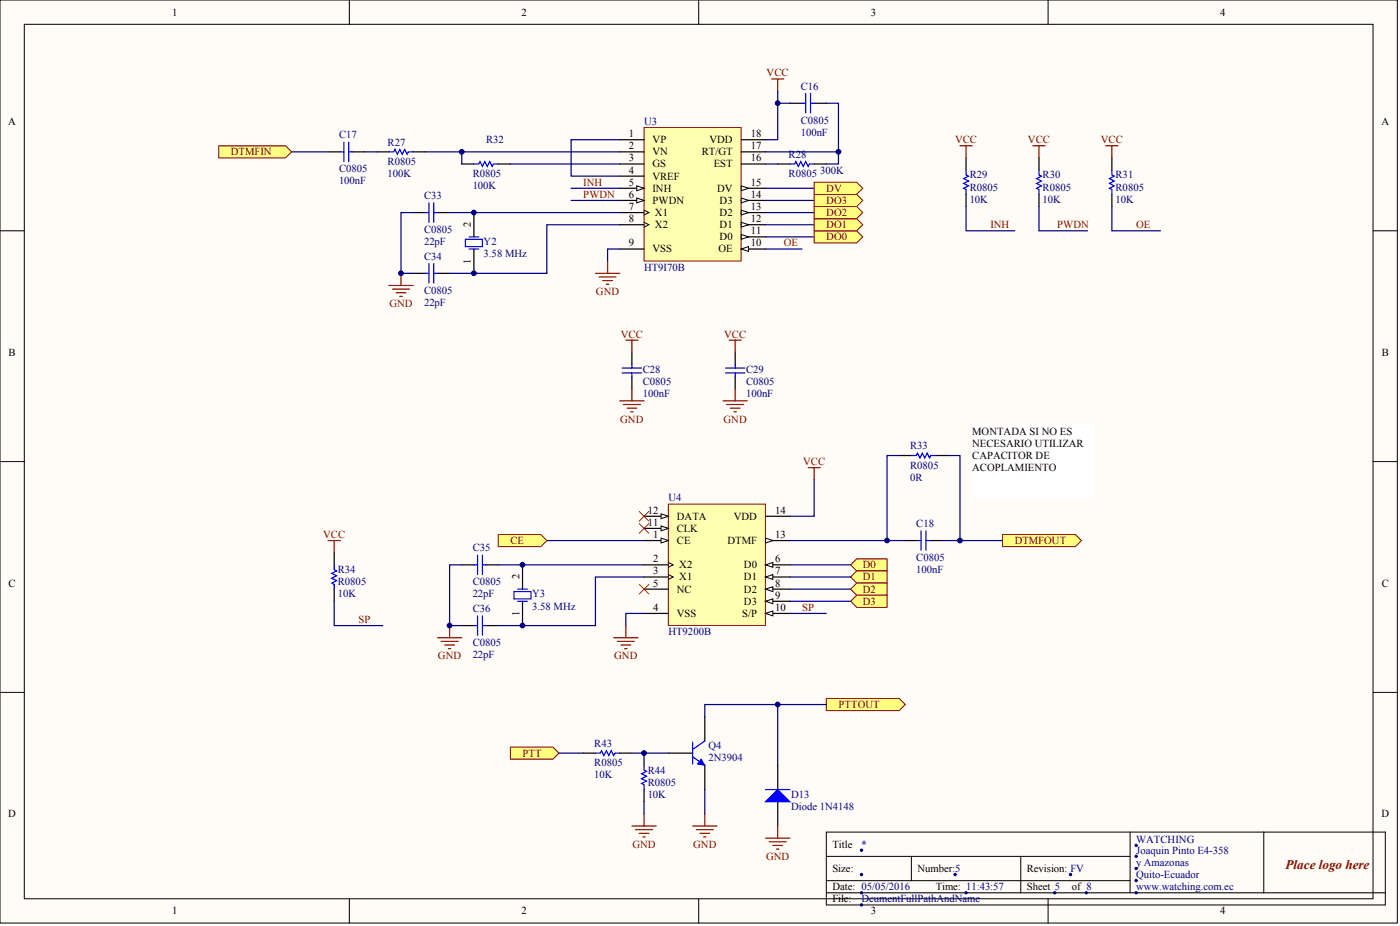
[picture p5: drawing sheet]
<svg xmlns="http://www.w3.org/2000/svg" width="811mm" height="536mm" viewBox="0 0 811 536" stroke-linecap="round" stroke-linejoin="round" font-family="sans-serif">
<defs><g id="words">
<text font-size="7.6" fill="#800000" x="745" y="503">Place logo here</text>
<g font-size="6.2">
<text x="100" y="9">1</text>
<text x="302" y="9">2</text>
<text x="504" y="9">3</text>
<text x="707" y="9">4</text>
<text x="5" y="72">A</text>
<text x="800" y="72">A</text>
<text x="364" y="79">1</text>
<text x="378" y="83">VP</text>
<text x="411" y="83">VDD</text>
<text x="435" y="79">18</text>
<text x="364" y="86">2</text>
<text x="378" y="90">VN</text>
<text x="407" y="90">RT/GT</text>
<text x="435" y="86">17</text>
<text x="364" y="93">3</text>
<text x="435" y="93">16</text>
<text x="364" y="100">4</text>
<text x="378" y="97">GS</text>
<text x="413" y="97">EST</text>
<text x="364" y="108">5</text>
<text x="378" y="104">VREF</text>
<text x="435" y="108">15</text>
<text x="378" y="111">INH</text>
<text x="415" y="111">DV</text>
<text x="364" y="115">6</text>
<text x="378" y="118">PWDN</text>
<text x="417" y="118">D3</text>
<text x="435" y="115">14</text>
<text x="364" y="122">7</text>
<text x="379" y="125">X1</text>
<text x="417" y="125">D2</text>
<text x="435" y="122">13</text>
<text x="364" y="129">8</text>
<text x="435" y="129">12</text>
<text x="379" y="132">X2</text>
<text x="417" y="132">D1</text>
<text x="435" y="136">11</text>
<text x="364" y="143">9</text>
<text x="417" y="139">D0</text>
<text x="435" y="143">10</text>
<text x="378" y="146">VSS</text>
<text x="416" y="146">OE</text>
<text x="5" y="206">B</text>
<text x="800" y="206">B</text>
<text x="563" y="252">MONTADA SI NO ES</text>
<text x="563" y="259">NECESARIO UTILIZAR</text>
<text x="563" y="266">CAPACITOR DE</text>
<text x="563" y="273">ACOPLAMIENTO</text>
<text x="375" y="297">12</text>
<text x="449" y="297">14</text>
<text x="375" y="304">11</text>
<text x="392" y="301">DATA</text>
<text x="425" y="301">VDD</text>
<text x="378" y="312">1</text>
<text x="392" y="308">CLK</text>
<text x="449" y="312">13</text>
<text x="392" y="315">CE</text>
<text x="421" y="315">DTMF</text>
<text x="378" y="326">2</text>
<text x="394" y="329">X2</text>
<text x="431" y="329">D0</text>
<text x="449" y="326">6</text>
<text x="378" y="333">3</text>
<text x="449" y="333">7</text>
<text x="5" y="340">C</text>
<text x="378" y="340">5</text>
<text x="394" y="336">X1</text>
<text x="431" y="336">D1</text>
<text x="449" y="340">8</text>
<text x="800" y="340">C</text>
<text x="392" y="343">NC</text>
<text x="431" y="343">D2</text>
<text x="449" y="347">9</text>
<text x="378" y="354">4</text>
<text x="431" y="350">D3</text>
<text x="449" y="354">10</text>
<text x="392" y="357">VSS</text>
<text x="430" y="357">S/P</text>
<text x="5" y="473">D</text>
<text x="800" y="473">D</text>
<text x="482" y="491">Title</text>
<text x="482" y="505">Size:</text>
<text x="531" y="505">Number:5</text>
<text x="595" y="505">Revision: FV</text>
<text x="482" y="515">Date: 05/05/2016</text>
<text x="542" y="515">Time: 11:43:57</text>
<text x="595" y="515">Sheet 5</text>
<text x="621" y="515">of 8</text>
<text x="482" y="523">File:</text>
<text x="100" y="530">1</text>
<text x="302" y="530">2</text>
<text x="504" y="530">3</text>
<text x="707" y="530">4</text>
</g>
<g font-size="6.2" fill="#800000">
<text x="444" y="44">VCC</text>
<text x="553" y="83">VCC</text>
<text x="595" y="83">VCC</text>
<text x="638" y="83">VCC</text>
<text x="134" y="90">DTMFIN</text>
<text x="338" y="108">INH</text>
<text x="479" y="111">DV</text>
<text x="338" y="115">PWDN</text>
<text x="479" y="118">DO3</text>
<text x="479" y="125">DO2</text>
<text x="479" y="132">DO1</text>
<text x="574" y="132">INH</text>
<text x="612" y="132">PWDN</text>
<text x="658" y="132">OE</text>
<text x="454" y="143">OE</text>
<text x="479" y="139">DO0</text>
<text x="345" y="171">GND</text>
<text x="226" y="178">GND</text>
<text x="360" y="195">VCC</text>
<text x="419" y="195">VCC</text>
<text x="359" y="245">GND</text>
<text x="419" y="245">GND</text>
<text x="465" y="269">VCC</text>
<text x="187" y="312">VCC</text>
<text x="296" y="315">CE</text>
<text x="588" y="315">DTMFOUT</text>
<text x="500" y="329">D0</text>
<text x="500" y="336">D1</text>
<text x="500" y="343">D2</text>
<text x="465" y="354">SP</text>
<text x="500" y="350">D3</text>
<text x="208" y="361">SP</text>
<text x="254" y="382">GND</text>
<text x="356" y="382">GND</text>
<text x="486" y="410">PTTOUT</text>
<text x="303" y="438">PTT</text>
<text x="366" y="491">GND</text>
<text x="402" y="491">GND</text>
<text x="444" y="498">GND</text>
</g>
<g font-size="6.2" fill="#000080">
<text x="464" y="52">C16</text>
<text x="464" y="72">C0805</text>
<text x="373" y="72">U3</text>
<text x="196" y="80">C17</text>
<text x="282" y="83">R32</text>
<text x="464" y="79">100nF</text>
<text x="225" y="84">R27</text>
<text x="225" y="96">R0805</text>
<text x="457" y="91">R28</text>
<text x="196" y="100">C0805</text>
<text x="475" y="100">300K</text>
<text x="196" y="107">100nF</text>
<text x="225" y="103">100K</text>
<text x="274" y="103">R0805</text>
<text x="457" y="103">R0805</text>
<text x="562" y="103">R29</text>
<text x="604" y="103">R30</text>
<text x="646" y="103">R31</text>
<text x="274" y="110">100K</text>
<text x="562" y="110">R0805</text>
<text x="604" y="110">R0805</text>
<text x="646" y="110">R0805</text>
<text x="246" y="115">C33</text>
<text x="562" y="117">10K</text>
<text x="604" y="117">10K</text>
<text x="646" y="117">10K</text>
<text x="246" y="135">C0805</text>
<text x="246" y="142">22pF</text>
<text x="280" y="142">Y2</text>
<text x="280" y="149">3.58 MHz</text>
<text x="246" y="150">C34</text>
<text x="373" y="157">HT9I70B</text>
<text x="246" y="170">C0805</text>
<text x="246" y="177">22pF</text>
<text x="372" y="216">C28</text>
<text x="432" y="216">C29</text>
<text x="372" y="223">C0805</text>
<text x="432" y="223">C0805</text>
<text x="372" y="230">100nF</text>
<text x="432" y="230">100nF</text>
<text x="527" y="260">R33</text>
<text x="527" y="271">R0805</text>
<text x="527" y="278">0R</text>
<text x="387" y="290">U4</text>
<text x="531" y="305">C18</text>
<text x="274" y="319">C35</text>
<text x="531" y="325">C0805</text>
<text x="196" y="332">R34</text>
<text x="531" y="332">100nF</text>
<text x="196" y="339">R0805</text>
<text x="274" y="339">C0805</text>
<text x="196" y="346">10K</text>
<text x="274" y="346">22pF</text>
<text x="308" y="346">Y3</text>
<text x="308" y="353">3.58 MHz</text>
<text x="274" y="354">C36</text>
<text x="387" y="368">HT9200B</text>
<text x="274" y="374">C0805</text>
<text x="274" y="381">22pF</text>
<text x="344" y="432">R43</text>
<text x="410" y="434">Q4</text>
<text x="344" y="444">R0805</text>
<text x="410" y="441">2N3904</text>
<text x="375" y="448">R44</text>
<text x="344" y="451">10K</text>
<text x="375" y="455">R0805</text>
<text x="375" y="462">10K</text>
<text x="458" y="462">D13</text>
<text x="458" y="469">Diode 1N4148</text>
<text x="499" y="491">*</text>
<text x="658" y="488">WATCHING</text>
<text x="658" y="494">Joaquin Pinto E4-358</text>
<text x="658" y="501">y Amazonas</text>
<text x="658" y="508">Quito-Ecuador</text>
<text x="658" y="515">www.watching.com.ec</text>
<text x="499" y="523">DcumentFullPathAndName</text>
</g>
<g font-size="6.1">
<text x="273" y="132" transform="rotate(-90 273 132)">2</text>
<text x="273" y="153" transform="rotate(-90 273 153)">1</text>
<text x="301" y="336" transform="rotate(-90 301 336)">2</text>
<text x="301" y="357" transform="rotate(-90 301 357)">1</text>
</g>
</g></defs>
<g fill="#fffcf8" stroke="#000" stroke-width=".58">
<path d="M0 0h809v535h-809z"/>
<path d="M14 14h781v506h-781z"/>
</g>
<g fill="none" stroke="#000" stroke-width=".58">
<path d="M202 0v14M405 0v14M607 0v14M0 134h14M795 134h15M0 267h14M795 267h15M0 401h14M795 401h15M479 496h176M528 496v14M591 496v21"/>
<path d="M655 482v35M732 482h-253v42h324v-42h-71v35M479 517h324M479 510h176M202 521v14M405 521v14M607 521v14"/>
</g>
<g fill="#000080" stroke="#000080" stroke-width=".58">
<circle cx="499" cy="492" r=".7"/>
<circle cx="499" cy="506" r=".7"/>
<circle cx="553" cy="506" r=".7"/>
<circle cx="658" cy="490" r=".7"/>
<circle cx="620" cy="506" r=".7"/>
<circle cx="658" cy="496" r=".7"/>
<circle cx="658" cy="503" r=".7"/>
<circle cx="658" cy="510" r=".7"/>
<circle cx="658" cy="517" r=".7"/>
<circle cx="499" cy="517" r=".7"/>
<circle cx="560" cy="517" r=".7"/>
<circle cx="499" cy="524" r=".7"/>
<circle cx="629" cy="517" r=".7"/>
<circle cx="611" cy="517" r=".7"/>
</g>
<path d="M373 74h56v77h-56z" fill="#ffffb0" stroke="#800000" stroke-width=".58"/>
<path d="M359 81h14M359 88h14M429 81h14M429 95h14M359 130h14M359 123h14M429 137h14M359 144h14" fill="none" stroke="#000" stroke-width=".7"/>
<path d="M373 129l3 1-3 2M373 122l3 1-3 2" fill="none" stroke="#000" stroke-width=".58"/>
<path d="M429 136l5 1-5 2z" fill="#fffcf8" stroke="#000" stroke-width=".58"/>
<path d="M429 130h14" fill="none" stroke="#000" stroke-width=".7"/>
<path d="M429 129l5 1-5 2z" fill="#fffcf8" stroke="#000" stroke-width=".58"/>
<path d="M429 123h14" fill="none" stroke="#000" stroke-width=".7"/>
<path d="M429 122l5 1-5 2z" fill="#fffcf8" stroke="#000" stroke-width=".58"/>
<path d="M429 116h14" fill="none" stroke="#000" stroke-width=".7"/>
<path d="M429 115l5 1-5 1z" fill="#fffcf8" stroke="#000" stroke-width=".58"/>
<path d="M359 95h14M429 109h14" fill="none" stroke="#000" stroke-width=".7"/>
<path d="M429 108l5 1-5 1z" fill="#fffcf8" stroke="#000" stroke-width=".58"/>
<path d="M429 88h14M359 102h14M429 144h14" fill="none" stroke="#000" stroke-width=".7"/>
<path d="M429 144l5-1v3z" fill="#fffcf8" stroke="#000" stroke-width=".58"/>
<path d="M359 109h14" fill="none" stroke="#000" stroke-width=".7"/>
<path d="M369 108l4 1-4 1z" fill="#fffcf8" stroke="#000" stroke-width=".58"/>
<path d="M359 116h14" fill="none" stroke="#000" stroke-width=".7"/>
<path d="M369 115l4 1-4 1z" fill="#fffcf8" stroke="#000" stroke-width=".58"/>
<path d="M447 46h7M451 46v7M345 158h14M352 151v7M347 160h10M349 162h6M351 165h2" fill="none" stroke="#800000" stroke-width=".7"/>
<path d="M443 116h29M443 109h29M443 123h29M443 130h29M443 137h29M359 144h-7v7" fill="none" stroke="#000080" stroke-width=".7"/>
<g fill="#ffff80" stroke="#800000" stroke-width=".58">
<path d="M472 134h24l4 3-4 4h-24z" fill-rule="evenodd"/>
<path d="M472 127h24l4 3-4 4h-24z" fill-rule="evenodd"/>
<path d="M472 120h24l4 3-4 4h-24z" fill-rule="evenodd"/>
<path d="M472 113h24l4 3-4 4h-24z" fill-rule="evenodd"/>
<path d="M472 106h24l4 3-4 4h-24z" fill-rule="evenodd"/>
</g>
<path d="M169 88h21M211 88h7M246 88h113M268 88v7M296 95h63M359 81h-28v21h28" fill="none" stroke="#000080" stroke-width=".7"/>
<path d="M190 88h7M204 88h7M218 88h7M239 88h7M268 95h7M289 95h7" fill="none" stroke="#000" stroke-width=".7"/>
<path d="M197 88h2M199 82v12M202 82v12M202 88h2M225 88h3l1-1 1 2 2-2 1 2 1-2 2 2 1-1h2M275 95h2l1-1 1 2 2-2 1 2 2-2 1 2 1-1h3" fill="none" stroke="#00f" stroke-width=".7"/>
<path d="M127 84h38l4 4-4 3h-38z" fill-rule="evenodd" fill="#ffff80" stroke="#800000" stroke-width=".58"/>
<path d="M458 60h7M472 60h7M451 95h7M472 95h7M560 91v7M602 91v7M644 91v7M560 113v7M602 113v7M644 113v7M275 123v14M275 144v14" fill="none" stroke="#000" stroke-width=".7"/>
<path d="M465 60h2M467 54v11M470 54v11M470 60h2M458 95h2l1-1 2 2 1-2 1 2 2-2 1 2 1-1h3M560 98v3l1 1-3 1 3 2-3 1 3 2-3 1 2 1v3M602 98v3l1 1-3 1 3 2-3 1 3 2-3 1 2 1v3M644 98v3l2 1-3 1 3 2-3 1 3 2-3 1 1 1v3M270 139h9v4h-9zM272 137h5M272 144h5" fill="none" stroke="#00f" stroke-width=".7"/>
<path d="M451 53v28h-8M451 60h7M479 60h7v28h-43M443 95h8M486 88v7h-7M331 109h28M331 116h28M560 120v14h28M602 120v14h28M644 120v14h28M443 144h22" fill="none" stroke="#000080" stroke-width=".7"/>
<path d="M556 84h7M560 84v7M598 84h7M602 84v7M641 84h7M644 84v7" fill="none" stroke="#800000" stroke-width=".7"/>
<path d="M387 292h56v70h-56z" fill="#ffffb0" stroke="#800000" stroke-width=".58"/>
<path d="M373 299h14" fill="none" stroke="#000" stroke-width=".7"/>
<path d="M383 298l4 1-4 1z" fill="#fffcf8" stroke="#000" stroke-width=".58"/>
<path d="M373 306h14" fill="none" stroke="#000" stroke-width=".7"/>
<path d="M383 305l4 1-4 1z" fill="#fffcf8" stroke="#000" stroke-width=".58"/>
<path d="M443 313h15M373 327h14M373 334h14" fill="none" stroke="#000" stroke-width=".7"/>
<path d="M387 326l3 1-3 1M387 333l3 1-3 2" fill="none" stroke="#000" stroke-width=".58"/>
<path d="M443 312l5 1-5 1z" fill="#fffcf8" stroke="#000" stroke-width=".58"/>
<path d="M443 299h15M443 327h15M373 355h14" fill="none" stroke="#000" stroke-width=".7"/>
<path d="M443 327l5-1v2z" fill="#fffcf8" stroke="#000" stroke-width=".58"/>
<path d="M443 334h15" fill="none" stroke="#000" stroke-width=".7"/>
<path d="M443 334l5-1v3z" fill="#fffcf8" stroke="#000" stroke-width=".58"/>
<path d="M443 341h15" fill="none" stroke="#000" stroke-width=".7"/>
<path d="M443 341l5-1v3z" fill="#fffcf8" stroke="#000" stroke-width=".58"/>
<path d="M443 348h15" fill="none" stroke="#000" stroke-width=".7"/>
<path d="M443 348l5-1v3z" fill="#fffcf8" stroke="#000" stroke-width=".58"/>
<path d="M373 313h14" fill="none" stroke="#000" stroke-width=".7"/>
<path d="M383 312l4 1-4 1z" fill="#fffcf8" stroke="#000" stroke-width=".58"/>
<path d="M443 355h15" fill="none" stroke="#000" stroke-width=".7"/>
<path d="M443 355l5-1v3z" fill="#fffcf8" stroke="#000" stroke-width=".58"/>
<path d="M373 341h14" fill="none" stroke="#000" stroke-width=".7"/>
<path d="M458 327h35M458 334h35M458 341h35M458 348h35" fill="none" stroke="#000080" stroke-width=".7"/>
<g fill="#ffff80" stroke="#800000" stroke-width=".58">
<path d="M493 327l3-3h18v7h-18z" fill-rule="evenodd"/>
<path d="M493 334l3-3h18v7h-18z" fill-rule="evenodd"/>
<path d="M493 341l3-3h18v7h-18z" fill-rule="evenodd"/>
<path d="M493 348l3-3h18v7h-18z" fill-rule="evenodd"/>
</g>
<path d="M472 278v21h-14M317 313h56M194 348v14h28M373 355h-10v7M458 355h21" fill="none" stroke="#000080" stroke-width=".7"/>
<path d="M194 320v7M303 327v14M194 341v7M303 348v14" fill="none" stroke="#000" stroke-width=".7"/>
<path d="M194 327v3l1 1-3 1 3 1-3 2 3 1-3 2h2v3M298 343h10v4h-10zM300 341h6M300 348h6" fill="none" stroke="#00f" stroke-width=".7"/>
<path d="M468 271h7M472 271v7M190 313h7M194 313v7M356 369h14M358 371h9M360 374h5M362 376h1M363 362v7" fill="none" stroke="#800000" stroke-width=".7"/>
<path d="M370 338l6 6M376 338l-6 6" fill="none" stroke="#f00" stroke-width=".58"/>
<path d="M289 310h24l4 3-4 4h-24z" fill-rule="evenodd" fill="#ffff80" stroke="#800000" stroke-width=".58"/>
<path d="M370 296l6 6M376 296l-6 6M370 303l6 6M376 303l-6 6" fill="none" stroke="#f00" stroke-width=".58"/>
<path d="M458 313h66" fill="none" stroke="#000080" stroke-width=".7"/>
<path d="M581 310h42l4 3-4 4h-42z" fill-rule="evenodd" fill="#ffff80" stroke="#800000" stroke-width=".58"/>
<path d="M521 264h7M542 264h7M524 313h7M539 313h7" fill="none" stroke="#000" stroke-width=".7"/>
<path d="M528 264h3v-2l2 3 1-3 2 3 1-3 2 3v-1h3M531 313h3M534 307v12M536 307v12M536 313h3" fill="none" stroke="#00f" stroke-width=".7"/>
<path d="M521 264h-7v49M549 264h7v49M546 313h35" fill="none" stroke="#000080" stroke-width=".7"/>
<path d="M563 246h70v42h-70z" fill="#fff" stroke="#fff" stroke-width=".58"/>
<g fill="#ffff80" stroke="#800000" stroke-width=".58">
<path d="M296 433h24l4 3-4 4h-24z" fill-rule="evenodd"/>
<path d="M479 404h42l3 4-3 3h-42z" fill-rule="evenodd"/>
</g>
<g fill="none" stroke="#000" stroke-width=".7">
<path d="M239 123h7M253 123h7M239 158h7M253 158h7M366 204v7M366 218v7M426 204v7M426 218v7M268 327h7M282 327h7M268 362h7M282 362h7"/>
<path d="M408 415v14M338 436h7M359 436h7M373 436v7M387 436h14M373 457v7M408 443v14M451 443v14M451 464v14"/>
</g>
<g fill="none" stroke="#00f" stroke-width=".7">
<path d="M248 117v12M251 117v12M246 123h2M251 123h2M246 158h2M248 153v11M251 153v11M251 158h2M360 213h12M360 216h12M366 211v2M366 216v2"/>
<path d="M420 213h12M420 216h12M426 211v2M426 216v2M275 327h2M277 321v12M279 321v12M279 327h3M277 357v11M279 357v11M275 362h2M279 362h3"/>
<path d="M345 436h3v-1l2 3 1-3 2 3 1-3 2 3v-2h3M401 438l7 5M401 430v12M408 429l-7 5M373 443v3l2 1-3 1 3 1-3 2 3 1-3 2h1v3M443 457h15"/>
</g>
<g fill="none" stroke="#800000" stroke-width=".7">
<path d="M232 158v7M225 165h14M227 167h10M229 170h6M232 172h1M363 197h7M366 197v7M422 197h7M426 197v7M359 232h14M361 234h10M363 236h6"/>
<path d="M365 238h2M366 225v7M419 232h14M421 234h10M423 236h6M425 238h2M426 225v7M253 369h15M256 371h9M258 374h5M260 376h1M260 362v7"/>
<path d="M366 478h14M373 471v7M401 478h14M408 471v7M451 478v7M368 480h10M370 483h6M372 485h2M403 480h10M405 483h6M408 485h1M443 485h15"/>
<path d="M446 487h9M448 490h5M450 492h1"/>
</g>
<path d="M406 440l2 3-4-1z" fill="#00f" stroke="#00f" stroke-width=".58"/>
<g fill="none" stroke="#000080" stroke-width=".7">
<path d="M239 123h-7v35h7M260 123h99M359 130h-42v28h-57M268 327h-8v35h8M289 327h84M373 334h-28v28h-56M451 408h-43v7M451 408v35M451 408h28M324 436h14M366 436h21M408 457v14"/>
<path d="M373 464v7"/>
</g>
<path d="M443 464l8-7 7 7z" fill="#00f" stroke="#00f" stroke-width=".7"/>
<g fill="#000080" stroke="#000080" stroke-width=".58">
<circle cx="232" cy="158" r="1.4"/>
<circle cx="260" cy="362" r="1.4"/>
<circle cx="267" cy="88" r="1.4"/>
<circle cx="275" cy="158" r="1.4"/>
<circle cx="275" cy="123" r="1.4"/>
<circle cx="303" cy="362" r="1.4"/>
<circle cx="303" cy="327" r="1.4"/>
<circle cx="373" cy="436" r="1.4"/>
<circle cx="451" cy="408" r="1.4"/>
<circle cx="451" cy="60" r="1.4"/>
<circle cx="486" cy="88" r="1.4"/>
<circle cx="514" cy="313" r="1.4"/>
<circle cx="556" cy="313" r="1.4"/>
</g>
<use href="#words"/>
</svg>
